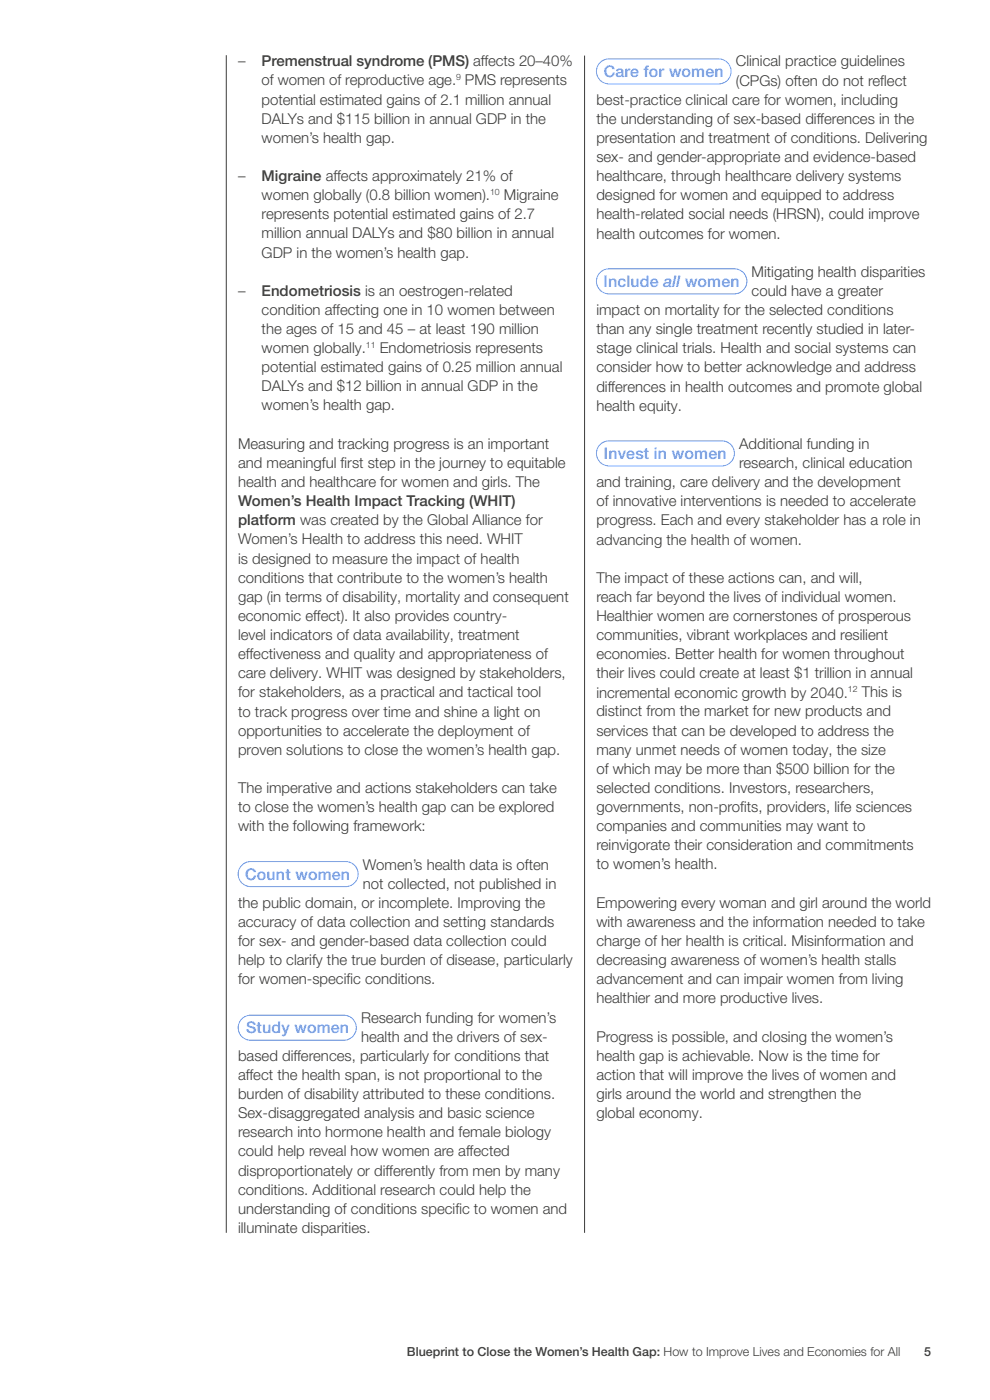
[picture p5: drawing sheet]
<svg xmlns="http://www.w3.org/2000/svg" width="210mm" height="297mm" viewBox="0 0 210 297" stroke-linecap="round" stroke-linejoin="round" font-family="sans-serif">
<defs><g id="words">
<g font-size="3.4" fill="#639cff">
<text x="128.1" y="16.3">Care for women</text>
<text x="128" y="60.8">Include all women</text>
<text x="128.1" y="97.3">Invest in women</text>
<text x="52" y="186.6">Count women</text>
<text x="52.2" y="219.2">Study women</text>
</g>
<g font-size="3.2" fill="#3c3c3b">
<text x="50.5" y="14.1">–</text>
<text x="55.5" y="14.1">Premenstrual syndrome (PMS) affects 20–40%</text>
<text x="156.1" y="14.1">Clinical practice guidelines</text>
<text x="55.5" y="22.2">potential estimated gains of 2.1 million annual</text>
<text x="55.5" y="18.1">of women of reproductive age. PMS represents</text>
<text x="126.5" y="22.2">best-practice clinical care for women, including</text>
<text x="156.1" y="18.1">(CPGs) often do not reflect</text>
<text x="55.5" y="26.2">DALYs and $115 billion in annual GDP in the</text>
<text x="126.5" y="26.3">the understanding of sex-based differences in the</text>
<text x="55.5" y="30.3">women’s health gap.</text>
<text x="126.5" y="30.3">presentation and treatment of conditions. Delivering</text>
<text x="126.5" y="34.4">sex- and gender-appropriate and evidence-based</text>
<text x="50.5" y="38.4">–</text>
<text x="55.5" y="38.4">Migraine affects approximately 21% of</text>
<text x="126.5" y="38.4">healthcare, through healthcare delivery systems</text>
<text x="55.5" y="42.5">women globally (0.8 billion women).</text>
<text x="55.5" y="46.5">represents potential estimated gains of 2.7</text>
<text x="106.9" y="42.5">Migraine</text>
<text x="126.5" y="42.5">designed for women and equipped to address</text>
<text x="126.5" y="46.6">health-related social needs (HRSN), could improve</text>
<text x="55.5" y="50.6">million annual DALYs and $80 billion in annual</text>
<text x="126.5" y="50.6">health outcomes for women.</text>
<text x="55.5" y="54.6">GDP in the women’s health gap.</text>
<text x="159.4" y="58.7">Mitigating health disparities</text>
<text x="50.5" y="62.7">–</text>
<text x="55.5" y="62.7">Endometriosis is an oestrogen-related</text>
<text x="159.4" y="62.8">could have a greater</text>
<text x="55.5" y="66.8">condition affecting one in 10 women between</text>
<text x="55.5" y="70.9">the ages of 15 and 45 – at least 190 million</text>
<text x="126.5" y="66.8">impact on mortality for the selected conditions</text>
<text x="126.5" y="70.9">than any single treatment recently studied in later-</text>
<text x="55.5" y="74.9">women globally.</text>
<text x="80.6" y="74.9">Endometriosis represents</text>
<text x="126.5" y="75">stage clinical trials. Health and social systems can</text>
<text x="55.5" y="79">potential estimated gains of 0.25 million annual</text>
<text x="55.5" y="83">DALYs and $12 billion in annual GDP in the</text>
<text x="126.5" y="79">consider how to better acknowledge and address</text>
<text x="126.5" y="83.1">differences in health outcomes and promote global</text>
<text x="55.5" y="87.1">women’s health gap.</text>
<text x="126.5" y="87.1">health equity.</text>
<text x="50.5" y="95.2">Measuring and tracking progress is an important</text>
<text x="156.8" y="95.2">Additional funding in</text>
<text x="50.5" y="99.3">and meaningful first step in the journey to equitable</text>
<text x="156.8" y="99.3">research, clinical education</text>
<text x="50.5" y="103.3">health and healthcare for women and girls. The</text>
<text x="50.5" y="107.4">Women’s Health Impact Tracking (WHIT)</text>
<text x="126.5" y="103.4">and training, care delivery and the development</text>
<text x="126.5" y="107.4">of innovative interventions is needed to accelerate</text>
<text x="50.5" y="111.4">platform was created by the Global Alliance for</text>
<text x="126.5" y="111.5">progress. Each and every stakeholder has a role in</text>
<text x="50.5" y="115.5">Women’s Health to address this need. WHIT</text>
<text x="50.5" y="119.5">is designed to measure the impact of health</text>
<text x="126.5" y="115.5">advancing the health of women.</text>
<text x="50.5" y="123.6">conditions that contribute to the women’s health</text>
<text x="126.5" y="123.6">The impact of these actions can, and will,</text>
<text x="50.5" y="127.7">gap (in terms of disability, mortality and consequent</text>
<text x="50.5" y="131.7">economic effect). It also provides country-</text>
<text x="126.5" y="127.7">reach far beyond the lives of individual women.</text>
<text x="126.5" y="131.8">Healthier women are cornerstones of prosperous</text>
<text x="50.5" y="135.8">level indicators of data availability, treatment</text>
<text x="126.5" y="135.8">communities, vibrant workplaces and resilient</text>
<text x="50.5" y="139.8">effectiveness and quality and appropriateness of</text>
<text x="50.5" y="143.9">care delivery. WHIT was designed by stakeholders,</text>
<text x="126.5" y="139.9">economies. Better health for women throughout</text>
<text x="126.5" y="143.9">their lives could create at least $1 trillion in annual</text>
<text x="50.5" y="147.9">for stakeholders, as a practical and tactical tool</text>
<text x="126.5" y="148">incremental economic growth by 2040.</text>
<text x="182.8" y="147.9">This is</text>
<text x="50.5" y="152">to track progress over time and shine a light on</text>
<text x="126.5" y="152">distinct from the market for new products and</text>
<text x="50.5" y="156.1">opportunities to accelerate the deployment of</text>
<text x="50.5" y="160.1">proven solutions to close the women’s health gap.</text>
<text x="126.5" y="156.1">services that can be developed to address the</text>
<text x="126.5" y="160.1">many unmet needs of women today, the size</text>
<text x="126.5" y="164.2">of which may be more than $500 billion for the</text>
<text x="50.5" y="168.2">The imperative and actions stakeholders can take</text>
<text x="50.5" y="172.3">to close the women’s health gap can be explored</text>
<text x="126.5" y="168.2">selected conditions. Investors, researchers,</text>
<text x="126.5" y="172.3">governments, non-profits, providers, life sciences</text>
<text x="50.5" y="176.4">with the following framework:</text>
<text x="126.5" y="176.3">companies and communities may want to</text>
<text x="77" y="184.5">Women’s health data is often</text>
<text x="126.5" y="180.4">reinvigorate their consideration and commitments</text>
<text x="126.5" y="184.5">to women’s health.</text>
<text x="77" y="188.5">not collected, not published in</text>
<text x="50.5" y="192.6">the public domain, or incomplete. Improving the</text>
<text x="50.5" y="196.6">accuracy of data collection and setting standards</text>
<text x="126.5" y="192.6">Empowering every woman and girl around the world</text>
<text x="126.5" y="196.6">with awareness and the information needed to take</text>
<text x="50.5" y="200.7">for sex- and gender-based data collection could</text>
<text x="126.5" y="200.7">charge of her health is critical. Misinformation and</text>
<text x="50.5" y="204.8">help to clarify the true burden of disease, particularly</text>
<text x="50.5" y="208.8">for women-specific conditions.</text>
<text x="126.5" y="204.7">decreasing awareness of women’s health stalls</text>
<text x="126.5" y="208.8">advancement and can impair women from living</text>
<text x="126.5" y="212.9">healthier and more productive lives.</text>
<text x="76.6" y="216.9">Research funding for women’s</text>
<text x="76.6" y="221">health and the drivers of sex-</text>
<text x="126.5" y="221">Progress is possible, and closing the women’s</text>
<text x="50.5" y="225">based differences, particularly for conditions that</text>
<text x="126.5" y="225">health gap is achievable. Now is the time for</text>
<text x="50.5" y="229.1">affect the health span, is not proportional to the</text>
<text x="50.5" y="233.2">burden of disability attributed to these conditions.</text>
<text x="126.5" y="229.1">action that will improve the lives of women and</text>
<text x="126.5" y="233.1">girls around the world and strengthen the</text>
<text x="50.5" y="237.2">Sex-disaggregated analysis and basic science</text>
<text x="126.5" y="237.2">global economy.</text>
<text x="50.5" y="241.3">research into hormone health and female biology</text>
<text x="50.5" y="245.3">could help reveal how women are affected</text>
<text x="50.5" y="249.4">disproportionately or differently from men by many</text>
<text x="50.5" y="253.4">conditions. Additional research could help the</text>
<text x="50.5" y="257.5">understanding of conditions specific to women and</text>
<text x="50.5" y="261.6">illuminate disparities.</text>
</g>
<g font-size="2.6" fill="#3c3c3b">
<text x="86.3" y="287.6">Blueprint to Close the Women’s Health Gap: How to Improve Lives and Economies for All</text>
<text x="196" y="287.6">5</text>
</g>
<g font-size="1.9" fill="#3c3c3b">
<text x="96.7" y="17.1">9</text>
<text x="104" y="41.4">10</text>
<text x="77.6" y="73.9">11</text>
<text x="179.9" y="146.9">12</text>
</g>
</g></defs>
<path d="M48 11.7v249.8M124 11.8v249.7" fill="none" stroke="#3c3c3b" stroke-width=".21"/>
<path d="M127.5 13.1l1.1-.5 .6-.1h23.2a2.66 2.66 0 0 1 2.7 2.6 2.66 2.66 0 0 1-2.7 2.7h-23.2a2.66 2.66 0 0 1-2.5-1.8 2.66 2.66 0 0 1 .8-2.9zM127.5 57.6l1.1-.5 .6-.1h26.6a2.66 2.66 0 0 1 2.6 2.7 2.66 2.66 0 0 1-2.6 2.6h-26.6a2.66 2.66 0 0 1-2.5-1.7 2.66 2.66 0 0 1 .8-3zM127.5 94.1l1.1-.5 .6-.1h23.9a2.66 2.66 0 0 1 2.7 2.7 2.66 2.66 0 0 1-2.7 2.6h-23.9a2.66 2.66 0 0 1-2.5-1.7 2.66 2.66 0 0 1 .8-3zM51.5 183.4l1.1-.6h.6h20.1a2.66 2.66 0 0 1 2.7 2.6 2.66 2.66 0 0 1-2.7 2.7h-20.1a2.66 2.66 0 0 1-2.5-1.8 2.66 2.66 0 0 1 .8-2.9zM51.5 216l1.1-.6h.6h19.7a2.66 2.66 0 0 1 2.7 2.6 2.66 2.66 0 0 1-2.7 2.7h-19.7a2.66 2.66 0 0 1-2.5-1.8 2.66 2.66 0 0 1 .8-2.9z" fill="none" stroke="#639cff" stroke-width=".21"/>
<use href="#words"/>
</svg>
